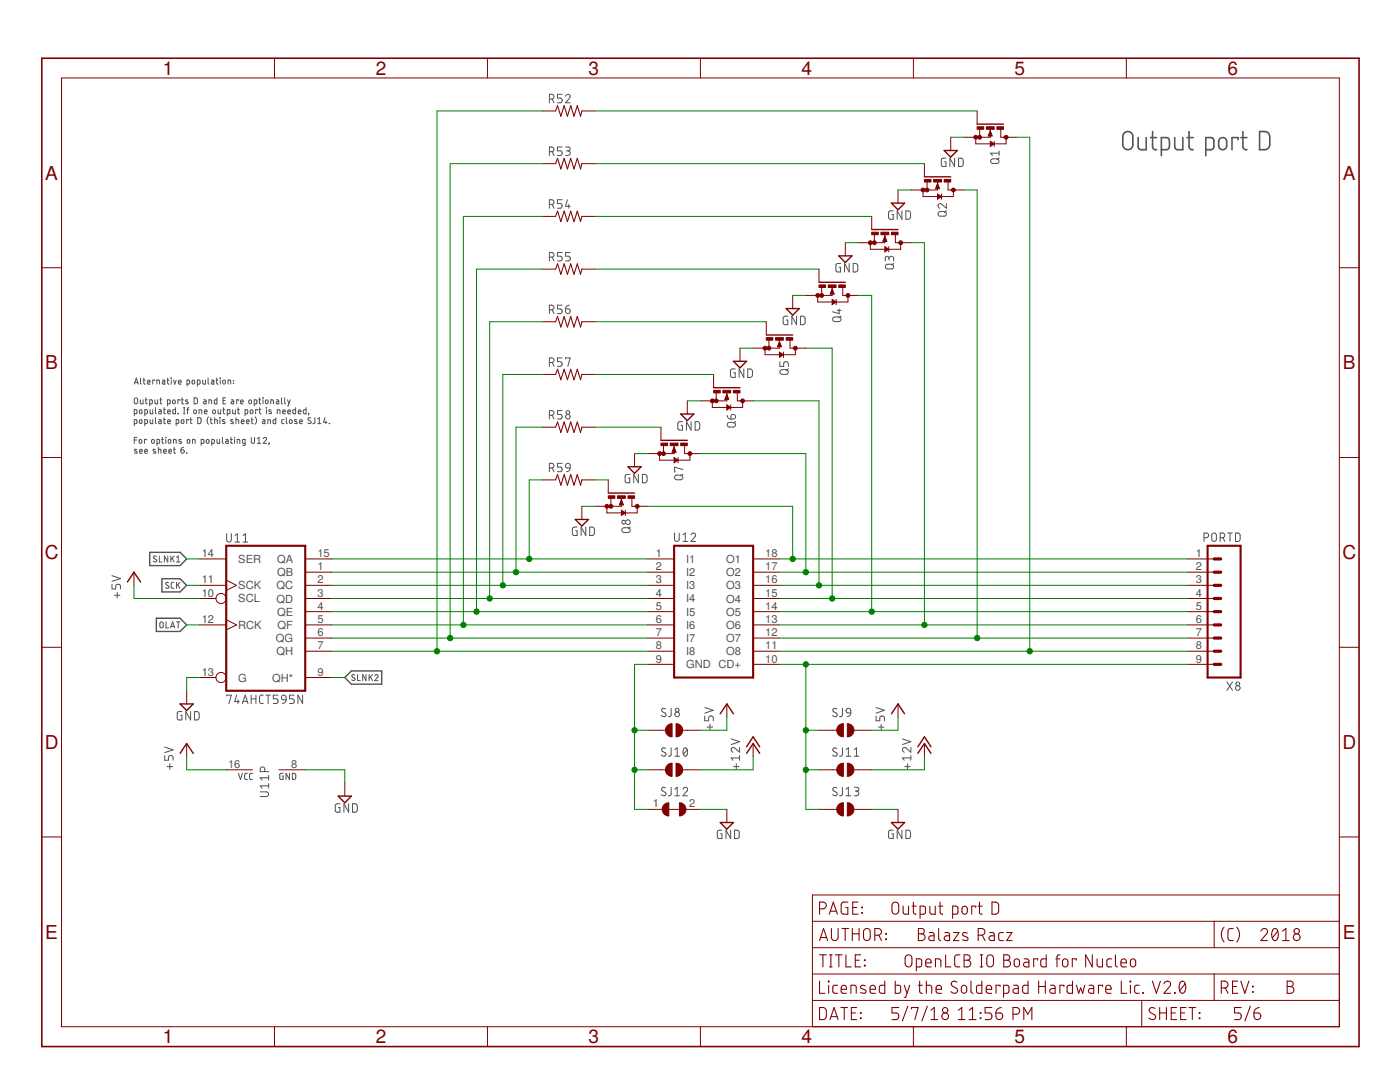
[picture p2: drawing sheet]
<svg xmlns="http://www.w3.org/2000/svg" width="279mm" height="216mm" viewBox="0 0 279 216" stroke-linecap="round" stroke-linejoin="round" font-family="sans-serif">
<defs><g id="words">
<g font-size="3.8" fill="#800000">
<text x="32.5" y="14.9">1</text>
<text x="75" y="14.9">2</text>
<text x="117.5" y="14.9">3</text>
<text x="160" y="14.9">4</text>
<text x="202.5" y="14.9">5</text>
<text x="245" y="14.9">6</text>
<text x="9" y="35.9">A</text>
<text x="268" y="35.9">A</text>
<text x="9" y="73.7">B</text>
<text x="268" y="73.7">B</text>
<text x="8.9" y="111.6">C</text>
<text x="267.9" y="111.6">C</text>
<text x="8.9" y="149.4">D</text>
<text x="267.9" y="149.4">D</text>
<text x="9" y="187.3">E</text>
<text x="268" y="187.3">E</text>
<text x="32.5" y="208.2">1</text>
<text x="75" y="208.2">2</text>
<text x="117.5" y="208.2">3</text>
<text x="160" y="208.2">4</text>
<text x="202.5" y="208.2">5</text>
<text x="245" y="208.2">6</text>
</g>
<g font-size="2.2" fill="#505050">
<text x="40.3" y="111.2">14</text>
<text x="47.6" y="112.3">SER</text>
<text x="55.3" y="112.3">QA</text>
<text x="63.3" y="113.8">1</text>
<text x="63.3" y="111.2">15</text>
<text x="130.9" y="111.2">1</text>
<text x="130.9" y="113.8">2</text>
<text x="137" y="112.3">I1</text>
<text x="144.9" y="112.3">O1</text>
<text x="152.7" y="111.2">18</text>
<text x="152.7" y="113.8">17</text>
<text x="238.7" y="111.2">1</text>
<text x="238.7" y="113.8">2</text>
<text x="40.3" y="119.1">10</text>
<text x="40.3" y="116.4">11</text>
<text x="47.6" y="117.6">SCK</text>
<text x="55.2" y="117.6">QC</text>
<text x="55.3" y="115">QB</text>
<text x="63.3" y="116.4">2</text>
<text x="63.3" y="119.1">3</text>
<text x="130.9" y="116.4">3</text>
<text x="130.9" y="119.1">4</text>
<text x="137" y="115">I2</text>
<text x="137" y="117.6">I3</text>
<text x="144.9" y="115">O2</text>
<text x="144.9" y="117.6">O3</text>
<text x="152.7" y="116.4">16</text>
<text x="152.7" y="119.1">15</text>
<text x="238.7" y="116.4">3</text>
<text x="238.7" y="119.1">4</text>
<text x="40.3" y="124.3">12</text>
<text x="47.6" y="120.2">SCL</text>
<text x="47.6" y="125.5">RCK</text>
<text x="55.2" y="120.2">QD</text>
<text x="55.3" y="122.9">QE</text>
<text x="55.4" y="125.5">QF</text>
<text x="63.3" y="121.7">4</text>
<text x="63.3" y="124.3">5</text>
<text x="130.9" y="121.7">5</text>
<text x="130.9" y="124.3">6</text>
<text x="137" y="120.2">I4</text>
<text x="137" y="122.8">I5</text>
<text x="137" y="125.5">I6</text>
<text x="144.9" y="120.2">O4</text>
<text x="144.9" y="122.9">O5</text>
<text x="144.9" y="125.5">O6</text>
<text x="152.7" y="121.7">14</text>
<text x="152.7" y="124.3">13</text>
<text x="238.7" y="121.7">5</text>
<text x="238.7" y="124.3">6</text>
<text x="55.1" y="128.1">QG</text>
<text x="55.2" y="130.7">QH</text>
<text x="63.3" y="126.9">6</text>
<text x="63.3" y="129.6">7</text>
<text x="130.9" y="126.9">7</text>
<text x="130.9" y="129.6">8</text>
<text x="137" y="128.1">I7</text>
<text x="137" y="130.7">I8</text>
<text x="144.9" y="130.7">O8</text>
<text x="144.9" y="128.1">O7</text>
<text x="152.7" y="129.6">11</text>
<text x="152.7" y="126.9">12</text>
<text x="238.7" y="126.9">7</text>
<text x="238.7" y="129.6">8</text>
<text x="40.3" y="134.8">13</text>
<text x="47.6" y="136">G</text>
<text x="54.3" y="136">QH*</text>
<text x="63.3" y="134.8">9</text>
<text x="130.9" y="132.2">9</text>
<text x="137" y="133.4">GND CD+</text>
<text x="152.7" y="132.2">10</text>
<text x="238.7" y="132.2">9</text>
<text x="45.5" y="153.2">16</text>
<text x="58.1" y="153.2">8</text>
<text x="130.3" y="161.1">1</text>
<text x="137.5" y="161.1">2</text>
</g>
</g></defs>
<g fill="none" stroke="#505050" stroke-width=".2">
<path d="M109.6 19.8h.5a.48 .48 0 0 0 .5-.5 .48 .48 0 0 0-.5-.5h-.5v1.7M110.2 19.8l.4 .7M112.2 18.8h-.9v.8h.5a.47 .47 0 0 1 .4 .4 .47 .47 0 0 1-.4 .5h-.5M112.9 19.2a.46 .46 0 0 1 .6-.4 .46 .46 0 0 1 .2 .8l-.8 .9h.9M109.6 30.3h.5a.47 .47 0 0 0 .5-.5 .47 .47 0 0 0-.5-.5h-.5v1.7M110.2 30.3l.4 .7M112.2 39.9h-.9v.7h.5a.47 .47 0 0 1 .4 .5 .47 .47 0 0 1-.4 .5h-.5M112.2 29.3h-.9v.8h.5a.47 .47 0 0 1 .4 .5 .47 .47 0 0 1-.4 .4h-.5M112.9 29.3h.5a.38 .38 0 0 1 .4 .4 .38 .38 0 0 1-.4 .4h-.3M113.2 39.9l-.3 1.3h.9M113.3 30.1a.47 .47 0 0 1 .5 .5 .47 .47 0 0 1-.5 .4h-.4M188.8 31.6h-.7l-.2 .2v1.2l.2 .2h.7v-.9h-.3"/>
<path d="M190.5 31.6v1.6l-.9-1.6v1.6M191.3 31.6h.6l.3 .2v1l-.3 .4h-.6zM197.8 31.8l.4-.1h.7a.47 .47 0 0 1 .5 .5 .47 .47 0 0 1-.5 .4l-1.1-.1-.1-.3zM199.4 31.5l-.4 .4M199.4 30.6h-1.7l.4 .4M199.4 30.1v.9M109.6 51.3h.5a.47 .47 0 0 0 .5-.5 .47 .47 0 0 0-.5-.4h-.5v1.7M109.6 40.8h.5a.47 .47 0 0 0 .5-.5 .47 .47 0 0 0-.5-.4h-.5v1.7M110.2 51.3l.4 .8M110.2 40.8l.4 .8M112.2 50.4h-.9v.7h.5a.49 .49 0 0 1 .4 .5 .49 .49 0 0 1-.4 .5h-.5M113.5 40.8v.8"/>
<path d="M113.8 50.4h-.9v.7h.5a.49 .49 0 0 1 .4 .5 .49 .49 0 0 1-.4 .5h-.5M167.7 52.6h-.5l-.4 .2v1.2l.2 .3h.7v-1h-.2M169.5 52.6v1.7l-.9-1.7v1.7M170.3 52.6h.6l.3 .3v1.1l-.3 .2-.6 .1zM176.8 52.9l1.1-.2a.47 .47 0 0 1 .5 .5 .47 .47 0 0 1-.5 .5l-1.1-.2-.1-.3zM177.4 51.6a.47 .47 0 0 1 .5-.5 .47 .47 0 0 1 .5 .5v.5M177.4 51.9v-.4a.37 .37 0 0 0-.4-.4 .37 .37 0 0 0-.3 .4v.6M178.3 42.1h-.7l-.2 .2v1.2l.2 .2 .7 .1v-1h-.3M178.4 52.5l-.4 .4M180 42.1v1.7l-1-1.7v1.7M180.8 42.1h.6l.3 .3v.9l-.3 .4-.6 .1zM187.3 42.4l.4-.2h.7a.47 .47 0 0 1 .5 .5 .47 .47 0 0 1-.5 .4l-1.1-.1-.1-.3z"/>
<path d="M188.9 40.6v1l-1-.8a.46 .46 0 0 0-.7 .1 .46 .46 0 0 0 .4 .7M188.9 42l-.4 .4M26.8 76.6l.4-1.2 .4 1.2M26.8 79.6l.3-.2 .3 .2 .1 .6-.2 .3-.2 .1-.3-.2zM26.9 76.3h.6M28 79.8v.7l.2 .1h.4v-.8M28 75.4v1.1l.3 .1M28.6 75.8h.4M28.7 75.4v1.1l.3 .1M29 79.8h.4M29.1 79.4v1.1l.3 .1M29.4 76.2h.6a.28 .28 0 0 0-.2-.4 .28 .28 0 0 0-.4 .3l.1 .5h.5"/>
<path d="M30.9 76v-.2h-.4v.8M30.9 79.8v.7l.2 .1h.4v-.8M31.3 76.6v-.8l.5 .1v.7M31.9 79.8h.4M32 79.4v1.1l.3 .1M32.4 75.8l.4 .1 .1 .1v.6h-.4l-.1-.3 .5-.1M33.3 75.8h.4M33.5 75.4v1.1l.2 .1M34.1 75.4h.1M34.2 75.8v.8M34.5 79.9l.1-.1 .3 .1v.6l-.4-.1zM34.6 75.8l.3 .8 .3-.8"/>
<path d="M35.6 76.2h.6a.29 .29 0 0 0-.2-.4 .29 .29 0 0 0-.4 .3l.1 .5h.5M35.9 79.9v-.1h-.4v.8M36.2 79.8h.4M36.3 79.4v1.1l.3 .1M37.3 76.6l.5-.1-.1-.6-.4-.1v1.2M37.5 79.8h-.4l-.1 .2 .5 .3 .1 .2h-.6M38.4 75.9l.3-.1 .1 .2v.5l-.1 .1-.3-.1zM38.7 79.4h.5l.2 .2v.8l-.2 .2h-.5zM39.4 76.6l.5-.1-.1-.6-.4-.1v1.2M40.4 75.8v.7l.3 .1h.3v-.8M40.6 79.8h.4l.1 .2v.6h-.4l-.1-.4 .5-.1M41.5 75.4v1.1l.2 .1"/>
<path d="M42.2 75.8l.4 .1 .1 .1v.6h-.4l-.1-.3 .5-.1M43.1 75.8h.4M43.2 75.4v1.1l.3 .1M43.3 79.4v1.2h-.5v-.7l.5-.1M43.9 75.4h.1M44 75.8v.8M44.5 79.9h.4M44.5 75.9l.3-.1 .2 .2v.5l-.2 .1-.4-.2zM45 79.4h-.5v1.2h.5M45.5 76.6v-.8l.5 .1v.7M46.2 79.8h.3l.1 .2v.6h-.4l-.1-.4 .5-.1M46.6 75.9h.1"/>
<path d="M46.6 76.5h.1M47.6 79.9v-.1h-.4v.8M49.7 79.9l.2-.1 .3 .1-.1 .6-.4-.1zM51.6 79.8h.4M51.8 79.4v1l.2 .2M52.5 79.4h.1M52.5 79.8v.8M53.1 79.8l.4 .1v.5l-.2 .2-.2-.1-.1-.2zM55.2 79.8h.2l.2 .2v.6h-.4l-.1-.4 .5-.1M56.2 79.4v1l.2 .2M56.8 79.4v1l.2 .2M57.4 79.8l.3 .8"/>
<path d="M57.9 79.8l-.4 1.2h-.1M109.6 72.3h.5a.47 .47 0 0 0 .5-.4 .47 .47 0 0 0-.5-.5h-.5v1.7M109.6 61.8h.5a.47 .47 0 0 0 .5-.4 .47 .47 0 0 0-.5-.5h-.5v1.7M110.2 72.3l.4 .8M110.2 61.8l.4 .8M112.2 71.4h-.9v.8h.5a.47 .47 0 0 1 .4 .4 .47 .47 0 0 1-.4 .5h-.5M112.2 60.9h-.9v.7h.5a.47 .47 0 0 1 .4 .5 .47 .47 0 0 1-.4 .5h-.5M112.9 61.6h.5a.48 .48 0 0 1 .4 .6 .48 .48 0 0 1-.5 .4 .48 .48 0 0 1-.4-.5zM112.9 71.6v-.2h.9l-.5 1.7M113.6 60.9l-.6 .3-.1 .4M146.7 73.6h-.5l-.4 .3v1l.2 .4h.7v-.9h-.3M148.4 73.6v1.7l-.9-1.7v1.7"/>
<path d="M149.2 73.6l.8 .2a1.35 1.35 0 0 1 .1 1.2l-.2 .3h-.7zM155.6 72.2v.9h.8v-.5a.47 .47 0 0 1 .5-.4 .47 .47 0 0 1 .4 .4v.5M155.8 73.9l1.1-.1a.47 .47 0 0 1 .4 .4 .47 .47 0 0 1-.4 .5h-.8l-.3-.2-.2-.3zM157.2 63.1l-.8 .1-.1 .3 .1 1.2 .8 .1v-.9h-.2M157.3 73.6l-.3 .4M159 63.1v1.7l-1-1.7v1.7M159.7 63.1h.7l.3 .3v1.1l-.3 .2-.7 .1zM166.3 63.4l1.1-.2a.47 .47 0 0 1 .5 .5 .47 .47 0 0 1-.5 .5l-1.1-.1-.1-.4zM167.1 61.9h.8M167.5 61.7v.9l-1.3-.4M167.9 63.1l-.4 .3M26.8 82.6l.5-.1-.1-.7-.4-.1v1.3"/>
<path d="M26.8 84.5l.5-.1-.1-.6-.4-.1v1.2M26.8 87.8h.5M27.3 89.7h-.4l-.1 .1 .5 .4v.2h-.5M27.3 87.3h-.5v1.2M27.8 87.8l.2-.1 .3 .1v.5l-.2 .2-.3-.2zM27.9 90h.5a.28 .28 0 0 0-.2-.4 .28 .28 0 0 0-.3 .3v.4l.5 .1M27.9 81.8h.3l.1 .1v.5l-.1 .1-.4-.1zM27.9 83.8l.3-.1 .1 .2v.5l-.1 .1-.4-.1zM28.9 90h.5a.29 .29 0 0 0-.2-.4 .29 .29 0 0 0-.3 .3l.1 .5h.4M28.9 82.6l.5-.1v-.6l-.2-.2h-.3v1.3M28.9 84.5l.5-.1-.1-.6-.4-.1v1.2M29.3 87.8v-.1h-.5v.8"/>
<path d="M29.9 80.6l.5-.1-.1-.7h-.4v1.2M30 81.7v.8l.1 .1h.4v-.9M30 83.7v.7l.1 .1h.4v-.8M30.3 87.8l.2-.1 .3 .1v.4l-.2 .3-.3-.2zM31 89.7h-.4l-.1 .1 .6 .4v.2h-.6M31 81.3v1.1l.2 .2M31 83.3v1l.2 .2M31.3 88.5l.5-.1-.1-.7h-.4v1.2M31.6 89.6l.5 .1v.7M31.6 89.2v1.2M31.7 81.7l.4 .1 .1 .2v.6l-.5-.1v-.3l.5-.1M31.7 83.7l.4 .1 .1 .1v.6h-.5v-.3l.5-.1"/>
<path d="M32.2 87.7h.4M32.4 87.3v1.1l.2 .1M32.6 81.7h.4M32.6 83.7h.4M32.7 90h.5a.29 .29 0 0 0-.2-.4 .29 .29 0 0 0-.3 .3l.1 .5h.4M32.7 81.3l.1 1.2 .2 .1M32.7 83.3l.1 1.1 .2 .1M33 87.3h.1zM33.1 87.7v.8M33.4 80.6l.5-.1v-.6l-.1-.1h-.4v1.2M33.4 82.1h.6a.29 .29 0 0 0-.2-.3 .29 .29 0 0 0-.4 .2l.1 .5 .5 .1M33.4 84.1h.6a.29 .29 0 0 0-.2-.4 .29 .29 0 0 0-.4 .3l.1 .5h.5"/>
<path d="M33.7 87.7h.2l.2 .1v.5l-.2 .2-.3-.2zM33.7 90h.5a.28 .28 0 0 0-.2-.4 .28 .28 0 0 0-.3 .3l.1 .5h.4M34.6 89.6h.4M34.6 88.5v-.8l.5 .1 .1 .7M34.8 89.2v1.1l.2 .1M35 81.3v1.3l-.4-.1-.1-.6 .5-.2M35.2 84.5l.5-.1-.1-.6-.4-.1v1.2M35.5 82.5l.1 .1zM36.1 89.8h.4a.34 .34 0 0 1 .3 .3 .34 .34 0 0 1-.4 .3 .34 .34 0 0 1-.3-.3zM36.2 87.7h-.4l-.1 .2 .5 .3v.2h-.5M36.3 83.8l.2-.1 .2 .2v.5l-.2 .1-.3-.1zM36.6 82.6h.3"/>
<path d="M36.6 81.3h.3M36.6 89.2a.51 .51 0 0 0-.5 .6M36.8 81.3v1.3M37.3 90.4h.1M37.3 81.7h.4M37.4 87.7h.3l.2 .1v.5l-.2 .2-.3-.2zM37.7 83.9v-.2h-.4v.8M37.7 81.3l-.3 .1v1.2M37.9 83.7h.4M38.1 83.3v1.1l.2 .1M38.4 88.5v-.8l.5 .1v.7M38.8 81.8l.4 .1v.5l-.2 .1h-.2l-.1-.2z"/>
<path d="M39.5 83.3l.4 .1 .2 .1v.8l-.2 .2h-.4zM39.7 82.6v-.9l.5 .2 .1 .7M40.2 88.5l.5-.1-.1-.7h-.4v1.2M40.8 82.1h.5a.28 .28 0 0 0-.2-.3 .28 .28 0 0 0-.3 .2v.5l.5 .1M41.3 87.7h.2l.2 .2v.4l-.2 .2-.3-.3zM41.6 83.2l-.3 .7 .3 .8M41.7 80.6v-.8l.5 .1v.7M42 83.7h.4M42.1 83.3v1l.3 .2M42.2 88.5l.6-.1-.1-.7h-.5v1.2M42.5 81.8h.4l.1 .2v.3l-.2 .2h-.3l-.1-.2zM42.8 83.7l.5 .1 .1 .7"/>
<path d="M42.8 83.3v1.2M43.3 87.7v.7l.2 .1h.3v-.8M43.5 81.7v.8l.2 .1h.3v-.9M43.9 83.3h.1M43.9 83.7v.8M44.4 87.3v1l.2 .2M44.5 81.7h.4M44.6 81.3v1.1l.3 .2M44.9 83.8l-.4-.1-.1 .2 .5 .4v.1l-.5 .1M45.1 87.7h.3l.1 .2v.6h-.4l-.1-.4 .5-.1M45.4 82.6l.5-.1-.1-.7-.4-.1v1.3M46 87.7h.4"/>
<path d="M46.1 87.3v1.1l.3 .1M46.4 81.7v.7l.2 .2h.4v-.9M46.5 83.8h-.4l-.1 .1 .5 .4 .1 .1-.6 .1M46.8 87.3h.1M46.8 87.7v.8M47.1 83.7l.5 .1v.7M47.1 83.3v1.2M47.3 88.5v-.8l.5 .1 .1 .7M47.4 81.7h.4M47.5 81.3v1.1l.3 .2M48 80.2h.5a.28 .28 0 0 0-.2-.4 .28 .28 0 0 0-.3 .3l.1 .5h.4M48.2 84.1h.5a.29 .29 0 0 0-.2-.4 .29 .29 0 0 0-.3 .3v.4l.5 .1"/>
<path d="M48.9 82.6l.5-.1v-.7l-.5-.1v1.3M48.9 88.5l-.5-.1 .1-.7h.4v1l-.1 .2h-.3M49.2 84.1h.5a.28 .28 0 0 0-.2-.4 .28 .28 0 0 0-.3 .3v.4l.5 .1M50 81.8h.4l.1 .2v.3l-.2 .2h-.3l-.1-.2zM50.1 83.7h.4M50.1 87.3l.1 1 .2 .2 .4-.2v-1M50.2 83.3l.1 1.1 .2 .1M50.7 80.6l.5-.1v-.7h-.5v1.2M50.9 83.2l.3 .7-.3 .8M51.4 88.5h.6M51.4 87.5l.3-.2v1.2M51.4 81.9v-.2h-.4v.9"/>
<path d="M51.7 81.7h.4M51.8 81.3v1.1l.3 .2M52.4 83.7l.4 .1 .1 .1v.6h-.4l-.1-.3 .5-.1M52.5 87.5a.33 .33 0 0 1 .5-.2 .33 .33 0 0 1 .1 .5l-.6 .7h.7M53.1 81.3l.1 .1zM53.2 81.7v.9M53.4 84.5v-.8l.6 .1v.7M53.7 88.5h.1M53.7 88.5l-.1 .3M54 80.6v-.8l.5 .1 .1 .7M54.1 81.8l-.3-.1-.2 .2 .6 .4v.2l-.2 .1-.4-.1M55 83.3v1.2h-.4l-.1-.7 .5-.1"/>
<path d="M55.3 82.6v-.9l.6 .2v.7M56.4 82.1h.5a.28 .28 0 0 0-.2-.3 .28 .28 0 0 0-.3 .2v.5l.5 .1M56.7 83.7l-.4 .1-.1 .1v.5l.5 .1M57.1 83.3v1l.2 .2M57.4 82.1h.6a.29 .29 0 0 0-.2-.3 .29 .29 0 0 0-.4 .2l.1 .5 .5 .1M57.8 83.8h.4l.1 .2v.4l-.2 .1-.3-.1zM59 81.3v1.3l-.5-.1v-.6l.5-.2M59.2 83.8h-.4v.1l.5 .4v.1l-.5 .1M59.5 82.1h.5a.28 .28 0 0 0-.1-.3 .28 .28 0 0 0-.4 .2v.5l.5 .1M59.8 84.1h.5a.28 .28 0 0 0-.1-.4 .28 .28 0 0 0-.4 .3v.4l.5 .1M61.1 81.3v1.3l-.5-.1v-.6l.5-.2M61.6 82.5v.1z"/>
<path d="M61.6 82.6l-.1 .2M62 83.4h-.4l-.1 .2 .5 .4a.33 .33 0 0 1-.1 .6 .33 .33 0 0 1-.5-.2M62.8 83.3v1.1l-.4 .1M63.4 84.5h.7M63.4 83.6l.3-.3v1.2M64.9 83.3l-.3 1h.7M65 84v.5M65.7 84.5h.1zM109.6 93.4h.5a.47 .47 0 0 0 .5-.5 .47 .47 0 0 0-.5-.4h-.5v1.6M109.6 82.9h.5a.47 .47 0 0 0 .5-.5 .47 .47 0 0 0-.5-.5h-.5v1.7M110.2 93.4l.4 .7M110.2 82.9l.4 .7"/>
<path d="M112.2 92.5h-.9v.7h.5a.47 .47 0 0 1 .4 .5 .47 .47 0 0 1-.4 .4h-.5M112.2 81.9h-.9v.8h.5a.47 .47 0 0 1 .4 .4 .47 .47 0 0 1-.4 .5h-.5M113 92.6l.3-.1 .4 .1 .1 .8-.8-.1-.1-.4zM113.8 93.4l-.3 .6-.4 .1M125.7 94.7h-.7l-.2 .2v1.2l.2 .2h.7v-.9h-.3M127.4 94.7v1.6l-.9-1.6v1.6M128.2 94.7h.6l.3 .3v.9l-.3 .4h-.6zM134.7 94.9l1.1-.1a.47 .47 0 0 1 .5 .5 .47 .47 0 0 1-.5 .4h-.7l-.4-.1-.1-.3zM136.2 84.1l-.7 .1-.2 .2v1.2l.2 .2h.7v-.9h-.3M136.3 93.7l-1.7-.5v.9h.2M136.3 94.6l-.4 .4M137.9 84.1v1.7l-.9-1.7v1.7"/>
<path d="M138.7 84.1l.8 .2a1.35 1.35 0 0 1 .1 1.2l-.2 .3h-.7zM145.1 82.9l.3 .6 .5 .1M145.3 84.4l1-.1a.47 .47 0 0 1 .5 .5 .47 .47 0 0 1-.5 .4h-.7l-.3-.1-.2-.3zM146 82.8a.48 .48 0 0 1 .8 .2 .48 .48 0 0 1-.5 .6h-.4zM146.8 84.1l-.4 .4M22.4 116.6v.9h.7v-.5a.49 .49 0 0 1 .5-.4 .49 .49 0 0 1 .4 .4v.5M22.4 114.9l1.6 .5-1.6 .6M22.8 118.8h1.1M23.4 118.2v1.1M31.2 111h-.4l-.2 .2 .5 .4a.33 .33 0 0 1 0 .6 .33 .33 0 0 1-.5-.2M31.8 110.9v1.2h.5M33.5 110.9v1.2l-.7-1.2v1.2"/>
<path d="M33.6 116.3l-.4-.1-.1 .3 .5 .4a.3 .3 0 0 1 0 .5 .3 .3 0 0 1-.5-.1l-.1-.1M34.1 110.9v1.2M34.4 111.4l.4 .7M34.7 116.2h-.4l-.1 .3v.7l.5 .2M34.8 110.9l-.7 .8M35.2 111.2l.4-.3v1.2M35.2 116.2v1.2M35.2 112.1h.7M35.5 116.7l.4 .7M35.9 116.2l-.7 .7M45.2 106.5v1.2a.47 .47 0 0 0 .5 .5 .47 .47 0 0 0 .5-.5v-1.2M46.9 106.9l.5-.4v1.7"/>
<path d="M46.9 108.2h.9M48.5 108.2h.9M48.5 106.9l.5-.4v1.7M115.2 105.2h-.7l-.2 .2-.1 1.1 .3 .3h.7v-.9h-.3M116.9 105.2v1.6l-.9-1.6v1.6M117.7 105.2h.6l.3 .3v1.1l-.3 .2h-.6zM124.2 105.5l.4-.2h.7a.48 .48 0 0 1 .5 .5 .48 .48 0 0 1-.5 .5h-.7l-.4-.2-.1-.3zM125.8 105.1l-.4 .4M134.6 106.4v1.2a.47 .47 0 0 0 .5 .4 .47 .47 0 0 0 .5-.4v-1.2M136.3 108h.9M136.3 106.7l.5-.3v1.6M137.9 106.7a.46 .46 0 0 1 .7-.3 .46 .46 0 0 1 .1 .7l-.8 .9h.9"/>
<path d="M240.3 107.3h.4a.47 .47 0 0 0 .5-.5 .47 .47 0 0 0-.5-.4h-.4v1.6M242 106.5l.3-.1 .3 .1 .2 .3v.8a.47 .47 0 0 1-.5 .4 .47 .47 0 0 1-.5-.4zM243.5 107.3h.5a.47 .47 0 0 0 .4-.5 .47 .47 0 0 0-.4-.4h-.5v1.6M244.1 107.3l.3 .7M245 106.4h.9M245.5 106.4v1.6M246.6 106.4h.6l.3 .2v1l-.3 .4h-.6zM32 124.1h.3l.3 .2v.8l-.3 .2-.3-.1-.1-.3zM33.1 124.1v1.2h.6M34.1 125.3l.4-1.2 .4 1.2M34.1 125h.7M35.2 124.1h.7"/>
<path d="M35.6 124.1v1.2M45.2 138.9v-.2h1l-.5 1.7M47.2 138.7l-.4 1.3h1M47.5 139.6v.8M48.5 140h.8M50.1 138.7v1.7M50.1 139.4h1M51.1 138.7v1.7M52.6 138.7h-.6l-.2 .4 .1 1.2 .7 .1M53 138.7h1M53.5 138.7v1.7M55.5 138.7h-1v.7h.6a.47 .47 0 0 1 .4 .5 .47 .47 0 0 1-.4 .5h-.6"/>
<path d="M56.3 138.8l.3-.1 .4 .1 .1 .8-.8-.1-.1-.3zM57.1 139.6l-.1 .5-.6 .3M58.7 138.7h-.9v.7h.6a.48 .48 0 0 1 .3 .5 .48 .48 0 0 1-.3 .5h-.6M60.4 138.7v1.7l-.9-1.7v1.7M70.8 134.7a.3 .3 0 0 0-.5-.1 .3 .3 0 0 0 0 .5l.4 .2a.33 .33 0 0 1 0 .5 .33 .33 0 0 1-.5-.2M71.4 134.6v1.2h.5M73 134.6v1.2l-.6-1.2v1.2M73.7 134.6v1.2M73.9 135.1l.4 .7M74.3 134.6l-.6 .7M74.8 134.9a.33 .33 0 0 1 .4-.3 .33 .33 0 0 1 .2 .5l-.6 .7h.7M244.9 136.1l1.1 1.7"/>
<path d="M246 136.1l-1.1 1.7M32.9 150.8v.9h.7v-.5a.47 .47 0 0 1 .5-.4 .47 .47 0 0 1 .4 .4v.5M32.9 149.1l1.6 .5-1.6 .6M33.3 153h1.2M33.9 152.4v1.1M36.3 142h-.7l-.2 .2v1.1l.2 .3 .7 .1v-1h-.3M38 142v1.7l-.9-1.7v1.7M38.8 142h.7l.2 .3 .1 .9-.3 .4-.7 .1zM47.6 154.3l.4 1.2 .4-1.2M48.4 140.4l.5-1.7 .6 1.7M49.4 154.3h-.4l-.2 .3 .1 .8 .5 .1M50.4 154.3h-.4l-.2 .3v.8l.6 .1"/>
<path d="M51.9 158h1.2a.47 .47 0 0 1 .5 .5 .47 .47 0 0 1-.5 .4h-1.2M52.9 154v-.5a.47 .47 0 0 0-.5-.5 .47 .47 0 0 0-.5 .5v.5h1.7M53.6 156.8h-1.7l.4 .5M53.6 154.7v1M53.6 156.3v1M53.6 155.2h-1.7l.4 .5M56.5 154.3l-.6 .2-.1 .8 .2 .2h.5v-.6h-.2M57.8 154.3v1.2l-.7-1.2v1.2M58.4 154.3h.4l.2 .2v.7l-.2 .3h-.4zM132.8 141.5l-.6-.1-.2 .3 .2 .3 .5 .3a.42 .42 0 0 1 .1 .6 .42 .42 0 0 1-.7 0l-.1-.1M132.8 157.2l-.6-.1-.2 .4 .2 .3 .5 .3a.38 .38 0 0 1 .2 .5 .38 .38 0 0 1-.6 .1l-.3-.1M132.8 149.4l-.6-.2-.2 .4 .2 .3 .5 .3a.42 .42 0 0 1 .1 .6 .42 .42 0 0 1-.7 0l-.1-.1"/>
<path d="M133.9 141.3v1.5l-.2 .2h-.3M133.9 157.1v1.5l-.5 .2M133.9 149.2v1.5l-.2 .2h-.3M134.7 158.8h.9M134.7 157.5l.4-.4v1.7M134.7 149.6l.4-.4v1.7M134.7 150.9h.9M136.3 157.5a.46 .46 0 0 1 .6-.4 .46 .46 0 0 1 .2 .7l-.8 1h.9M136.5 149.3l.3-.1a.98 .98 0 0 1 0 1.7 1.07 1.07 0 0 1-.3-1.6zM137.1 149.6l-.7 .9M140.7 142.9v.9h.7v-.5a.47 .47 0 0 1 .5-.4 .47 .47 0 0 1 .4 .4v.5M140.7 141.2l1.6 .5-1.6 .6"/>
<path d="M141.1 145.1h1.1M141.7 144.5v1.1M145.9 147.4l1.7 .6-1.7 .6M146.4 153h1.1M146.9 152.4v1.1M147.6 149.2v.9l-.9-.8a.46 .46 0 0 0-.8 .1 .46 .46 0 0 0 .4 .7M147.6 151.2h-1.7l.4 .5M147.6 150.8v.9M167 157.2a.43 .43 0 0 0-.6-.1 .43 .43 0 0 0-.1 .6l.6 .4a.38 .38 0 0 1 .1 .5 .38 .38 0 0 1-.5 .1l-.3-.1M167 149.4a.43 .43 0 0 0-.6-.1 .43 .43 0 0 0 0 .6l.5 .3a.39 .39 0 0 1 .1 .5 .39 .39 0 0 1-.5 .2l-.3-.2M167 141.5a.43 .43 0 0 0-.6-.2 .43 .43 0 0 0-.1 .6l.6 .4a.39 .39 0 0 1 .1 .5 .39 .39 0 0 1-.5 .2l-.3-.2M168.1 157.1v1.5l-.5 .2"/>
<path d="M168.1 149.2v1.5l-.2 .2h-.3M168.1 141.3v1.5l-.2 .2h-.3M168.8 158.8h1M168.8 150.9h1M168.8 157.5l.5-.4v1.7M168.8 149.6l.5-.4v1.7M169 141.5l.3-.2 .4 .2 .1 .8-.8-.1-.2-.4zM169.8 142.3v.2a.71 .71 0 0 1-.8 .5M170.5 157.1h.5a.37 .37 0 0 1 .4 .4 .37 .37 0 0 1-.4 .3h-.3M170.5 150.9h.9M170.5 149.6l.4-.4v1.7M170.9 157.8a.48 .48 0 0 1 .5 .5 .48 .48 0 0 1-.5 .5h-.4"/>
<path d="M174.8 142.9v.9h.8v-.5a.47 .47 0 0 1 .4-.4 .47 .47 0 0 1 .5 .4v.5M174.8 141.2l1.7 .5-1.7 .6M175.3 145.1h1.1M175.9 144.5v1.1M180.1 147.4l1.7 .6-1.7 .6M180.6 153h1.1M181.1 152.4v1.1M181.8 149.2v.9l-1-.8a.46 .46 0 0 0-.7 .1 .46 .46 0 0 0 .4 .7M181.8 151.2h-1.7l.4 .5M181.8 150.8v.9M67.8 160.4h-.5l-.3 .2-.1 1.1 .2 .4h.7v-1h-.2M69.6 160.4v1.7l-1-1.7v1.7"/>
<path d="M70.4 160.4h.6l.3 .3a1.35 1.35 0 0 1-.1 1.2l-.8 .2zM144.1 165.7h-.7l-.2 .2v1.1l.2 .3h.7v-.9h-.3M145.8 165.7v1.6l-.9-1.6v1.6M146.6 165.7h.7l.2 .2v1.1l-.2 .3h-.7zM178.3 165.7h-.7l-.2 .2-.1 1.1 .3 .3h.7v-.9h-.3M180 165.7v1.6l-1-1.6v1.6M180.8 165.7h.6l.3 .2v1l-.3 .4h-.6z"/>
<circle cx="113.3" cy="83.1" r=".46"/>
<circle cx="113.3" cy="82.3" r=".38"/>
<circle cx="124.5" cy="104.2" r=".37"/>
<circle cx="125.3" cy="104.2" r=".47"/>
<circle cx="247" cy="137.3" r=".47"/>
<circle cx="247" cy="136.5" r=".38"/>
<circle cx="135.1" cy="141.7" r=".37"/>
<circle cx="135.1" cy="142.5" r=".47"/>
</g>
<g fill="none" stroke="#505050" stroke-width=".32">
<path d="M224.4 26.5a1 1 0 0 1 1.1-.2 1 1 0 0 1 .6 .9v1.7a1.01 1.01 0 0 1-1 1 1.01 1.01 0 0 1-1-1v-1.7zM227.1 27.5l.1 1.9 .2 .4 .3 .1h1v-2.4M229.6 27.5h1.2M230 26.2v3.2l.4 .4 .4 .1M231.8 29.9l1.2-.1 .3-.2 .1-1.6-.3-.4-1.3-.1v3.6M234.4 27.5l.1 1.9 .2 .4 .3 .1h1.1v-2.4M236.9 27.5h1.2M237.3 26.2v3.1l.3 .5 .5 .1M240.6 29.9l1.2-.1 .3-.2 .2-1.6-.3-.4-1.4-.1v3.6M243.5 27.6a.8 .8 0 0 1 .8-.1 .8 .8 0 0 1 .5 .8v.8a.8 .8 0 0 1-.8 .8 .8 .8 0 0 1-.8-.8 1.49 1.49 0 0 1 .3-1.5zM247.1 27.9v-.4h-1.2v2.4M247.6 27.5h1.3"/>
<path d="M248.1 26.2v3.1l.2 .5 .6 .1M251.4 26.2a1.78 1.78 0 0 1 1.7 .3l.3 .7v1.7l-.3 .7a1.78 1.78 0 0 1-1.7 .3z"/>
</g>
<path d="M29.9 110.2h6l1.4 1.3-1.4 1.4h-6zM32.3 115.5h3.6l1.4 1.3-1.4 1.3h-3.6zM31.2 123.4h4.7l1.4 1.3-1.4 1.3h-4.7zM68.8 135.2l1.3-1.3h6.1v2.6h-6.1z" fill="none" stroke="#505050" stroke-width=".28"/>
<path d="M45.1 108.9h15.8v28.9h-15.8zM134.5 108.9h15.8v26.3h-15.8zM241 108.9h6.6v26.3h-6.6z" fill="none" stroke="#800000" stroke-width=".42"/>
<g fill="none" stroke="#800000" stroke-width=".2">
<path d="M12.3 15.6h255v189.3h-255zM54.8 11.6v4M97.3 11.6v4M139.8 11.6v4M182.3 11.6v4M224.8 11.6v4M108.2 32.7h2.7M108.2 22.1h2.7M116.1 32.7h2.7M116.1 22.1h2.7M179.2 37.9v2.6M184.2 37.9v1.3h6.1v-1.3"/>
<path d="M184.5 32.7v2.6M185 36.3v1.6M187.1 36.6l.4 1.1h-.8zM187.1 36.3v1.6h-5.2M187.1 38.7l.8 .5-.8 .6zM187.9 38.7v1.1M189.2 36.3v1.6h3.2M189.7 27.4v2.6M194.7 27.4v1.3h6.1v-1.3M195 22.1v2.7M195.5 25.8v1.6M197.6 26.1l.4 1h-.8z"/>
<path d="M197.6 25.8v1.6h-5.2M197.6 28.2l.8 .5-.8 .5zM198.4 28.2v1M199.7 25.8v1.6h3.2M8.3 53.4h4M108.2 53.7h2.7M108.2 43.2h2.7M116.1 53.7h2.7M116.1 43.2h2.7M158.2 58.9v2.7M163.2 58.9v1.4h6v-1.4M163.4 53.7v2.6"/>
<path d="M164 57.4v1.5M166.1 57.6l.4 1.1h-.8zM166.1 57.4v1.5h-5.3M166.1 59.7l.8 .6-.8 .5zM166.9 59.7v1.1M168.2 57.4v1.5h3.1M168.7 48.4v2.7M173.7 48.4v1.3h6v-1.3M174 43.2v2.6M174.5 46.9v1.5M176.6 47.1l.4 1.1h-.8zM176.6 46.9v1.5h-5.3"/>
<path d="M176.6 49.2l.8 .5-.8 .6zM177.4 49.2v1.1M178.7 46.9v1.5h3.2M267.3 53.4h3.9M108.2 74.7h2.7M108.2 64.2h2.7M116.1 74.7h2.7M116.1 64.2h2.7M137.2 80v2.6M142.2 80v1.3h6v-1.3M142.4 74.7v2.7M142.9 78.4v1.6"/>
<path d="M145.1 78.4v1.6h-5.3M145.1 78.7l.3 1h-.7zM147.2 78.4v1.6h3.1M147.7 69.5v2.6M152.7 69.5v1.3h6v-1.3M152.9 64.2v2.6M153.5 67.9v1.6M155.6 68.2l.4 1h-.8zM155.6 67.9v1.6h-5.3M155.6 70.3l.8 .5-.8 .5zM156.4 70.3v1M157.7 67.9v1.6h3.1"/>
<path d="M8.3 91.3h4M108.2 95.8h2.7M108.2 85.2h2.7M116.1 95.8h2.7M116.1 85.2h2.7M121.4 95.8v2.6M121.9 99.4v1.6M124 99.7l.4 1.1h-.8zM124 99.4v1.6h-5.2M126.1 99.4v1.6h3.2M126.6 90.5v2.6M131.6 90.5v1.3h6.1v-1.3"/>
<path d="M131.9 85.2v2.7M132.4 88.9v1.6M134.5 89.2l.4 1h-.8zM134.5 88.9v1.6h-5.2M134.5 91.3l.8 .5-.8 .6zM135.3 91.3v1.1M136.6 88.9v1.6h3.2M145.1 80.8l.7 .5-.7 .5zM145.8 80.8v1M267.3 91.3h3.9M26.7 114.2v2.6M39.9 116.8h5.2"/>
<path d="M39.9 119.4h3.2M39.9 111.5h5.2M45.1 115.8l2.1 1-2.1 1M60.9 114.2h5.3M60.9 116.8h5.3M60.9 119.4h5.3M60.9 111.5h5.3M116.1 101v2.7M121.1 101v1.3h6.1v-1.3M124 101.8l.8 .5-.8 .6zM124.8 101.8v1.1M129.3 114.2h5.2"/>
<path d="M129.3 116.8h5.2M129.3 119.4h5.2M129.3 111.5h5.2M150.3 114.2h5.3M150.3 116.8h5.3M150.3 119.4h5.3M150.3 111.5h5.3M237.1 114.2h5.2M237.1 116.8h5.2M237.1 119.4h5.2M237.1 111.5h5.2M8.3 129.2h4"/>
<path d="M37.3 137.8v2.7M39.9 124.7h5.2M39.9 135.2h3.2M45.1 123.7l2.1 1-2.1 1M60.9 122h5.3M60.9 124.7h5.3M60.9 127.3h5.3M60.9 129.9h5.3M60.9 135.2h5.3M129.3 122h5.2M129.3 124.7h5.2M129.3 127.3h5.2"/>
<path d="M129.3 129.9h5.2M129.3 132.6h5.2M150.3 122h5.3M150.3 124.7h5.3M150.3 127.3h5.3M150.3 129.9h5.3M150.3 132.6h5.3M237.1 122h5.2M237.1 124.7h5.2M237.1 127.3h5.2M237.1 129.9h5.2M237.1 132.6h5.2"/>
<path d="M267.3 129.2h3.9M37.3 148.4v2.6M45.1 153.6h5.3M55.7 153.6h5.2M68.8 156.2v2.7M129.3 153.6h3.5M129.3 145.7h3.5M136.2 153.6h3.6M136.2 145.7h3.6M145.1 140.5v2.6M150.3 148.4v2.6M163.4 153.6h3.6"/>
<path d="M163.4 145.7h3.6M170.4 153.6h3.6M170.4 145.7h3.6M179.2 140.5v2.6M184.5 148.4v2.6M8.3 167h4M129.3 161.5h3.5M133.2 161.5h2.9M136.2 161.5h3.6M145.1 161.5v2.6M163.4 161.5h3.6M170.4 161.5h3.6"/>
<path d="M179.2 161.5v2.6M267.3 167h3.9M267.3 178.6h-105.2v26.3M162.1 194.4h105.2M162.1 199.6h105.2M162.1 183.8h105.2M162.1 189.1h105.2M227.9 199.6v5.3M242.3 183.8v5.3M242.3 194.4v5.2M54.8 204.9v3.9M97.3 204.9v3.9"/>
<path d="M139.8 204.9v3.9M182.3 204.9v3.9M224.8 204.9v3.9"/>
<circle cx="44.1" cy="119.4" r="1.02"/>
<circle cx="44.1" cy="135.2" r="1.02"/>
</g>
<g fill="none" stroke="#800000" stroke-width=".28">
<path d="M184.5 35.3h5.2M187.1 36.9l-.2 .6h.5l-.3-.5M187.2 39l.4 .2-.4 .3zM188.4 30h2.7l-1.4 1.3zM195 24.8h5.3M197.6 26.4l-.2 .6h.5l-.3-.5M197.8 28.4l.4 .3-.4 .3zM163.4 56.3h5.3M166.1 57.9l-.3 .6h.5l-.2-.5M167.4 51.1h2.6l-1.3 1.3zM174 45.8h5.2M176.6 47.4l-.3 .6h.6l-.3-.5"/>
<path d="M176.7 49.5l.4 .2-.4 .3zM177.9 40.5h2.6l-1.3 1.4zM142.4 77.4h5.3M145.1 78.9l-.3 .7h.5l-.2-.5M146.4 72.1h2.6l-1.3 1.3zM152.9 66.8h5.3M155.6 68.4l-.3 .7h.5l-.2-.6M155.7 70.5l.4 .3-.4 .2zM156.9 61.6h2.6l-1.3 1.3zM166.2 60l.4 .3-.4 .2zM121.4 98.4h5.2M124 100l-.2 .6h.5l-.3-.5"/>
<path d="M125.3 93.1h2.7l-1.4 1.3zM131.9 87.9h5.3M134.5 89.5l-.2 .6h.5l-.3-.5M134.7 91.5l.4 .3-.4 .3zM135.8 82.6h2.7l-1.3 1.3zM145.2 81l.4 .3-.4 .3zM25.4 116.1l1.3-1.9 1.4 1.9M114.8 103.7h2.7l-1.4 1.3zM124.1 102.1l.4 .2-.4 .3zM35.9 140.5h2.7l-1.3 1.3zM35.9 150.3l1.4-1.9 1.3 1.9M67.5 158.9h2.6l-1.3 1.3z"/>
<path d="M143.7 142.4l1.4-1.9 1.3 1.9M149 150.3l1.3-1.9 1.3 1.9M149 149l1.3-2 1.3 2M177.9 142.4l1.3-1.9 1.3 1.9M183.2 150.3l1.3-1.9 1.3 1.9M183.2 149l1.3-2 1.3 2M143.7 164.1h2.7l-1.3 1.3zM177.9 164.1h2.6l-1.3 1.3z"/>
</g>
<path d="M242.3 116.8h1.3M242.3 114.2h1.3M242.3 111.5h1.3M242.3 119.4h1.3M242.3 122h1.3M242.3 124.7h1.3M242.3 127.3h1.3M242.3 129.9h1.3M242.3 132.6h1.3" fill="none" stroke="#800000" stroke-width=".63"/>
<g fill="#800000" stroke="#800000" stroke-width=".2">
<path d="M134.9 144.4a1.31 1.31 0 0 1 1.3 1.3 1.31 1.31 0 0 1-1.3 1.3z" fill-rule="evenodd"/>
<path d="M133.1 144.8l.6-.3 .4-.1v2.6a1.32 1.32 0 0 1-1.2-.7 1.32 1.32 0 0 1 .2-1.5z" fill-rule="evenodd"/>
<path d="M135.6 160.2a1.31 1.31 0 0 1 1.3 1.3 1.31 1.31 0 0 1-1.3 1.3z" fill-rule="evenodd"/>
<path d="M132.5 160.6l.5-.3 .5-.1v2.6a1.33 1.33 0 0 1-1.2-.8 1.33 1.33 0 0 1 .2-1.4z" fill-rule="evenodd"/>
<path d="M134.9 152.3a1.31 1.31 0 0 1 1.3 1.3 1.31 1.31 0 0 1-1.3 1.3z" fill-rule="evenodd"/>
<path d="M133.1 152.7l.6-.3 .4-.1v2.6a1.33 1.33 0 0 1-1.2-.8 1.33 1.33 0 0 1 .2-1.4z" fill-rule="evenodd"/>
<path d="M169.1 160.2a1.31 1.31 0 0 1 1.3 1.3 1.31 1.31 0 0 1-1.3 1.3z" fill-rule="evenodd"/>
<path d="M167.3 160.6l.6-.3 .4-.1v2.6a1.31 1.31 0 0 1-1.2-.8 1.31 1.31 0 0 1 .2-1.4z" fill-rule="evenodd"/>
<path d="M169.1 152.3a1.31 1.31 0 0 1 1.3 1.3 1.31 1.31 0 0 1-1.3 1.3z" fill-rule="evenodd"/>
<path d="M167.3 152.7l.6-.3 .4-.1v2.6a1.31 1.31 0 0 1-1.2-.8 1.31 1.31 0 0 1 .2-1.4z" fill-rule="evenodd"/>
<path d="M169.1 144.4a1.31 1.31 0 0 1 1.3 1.3 1.31 1.31 0 0 1-1.3 1.3z" fill-rule="evenodd"/>
<path d="M167.3 144.8l.6-.3 .4-.1v2.6a1.3 1.3 0 0 1-1.2-.7 1.3 1.3 0 0 1 .2-1.5z" fill-rule="evenodd"/>
<circle cx="121.1" cy="101" r=".38"/>
<circle cx="121.9" cy="101" r=".38"/>
<circle cx="127.2" cy="101" r=".38"/>
<circle cx="131.6" cy="90.5" r=".38"/>
<circle cx="132.4" cy="90.5" r=".38"/>
<circle cx="137.7" cy="90.5" r=".38"/>
<circle cx="142.2" cy="80" r=".38"/>
<circle cx="142.9" cy="80" r=".38"/>
<circle cx="148.2" cy="80" r=".38"/>
<circle cx="152.7" cy="69.5" r=".38"/>
<circle cx="153.5" cy="69.5" r=".38"/>
<circle cx="158.7" cy="69.5" r=".38"/>
<circle cx="163.2" cy="58.9" r=".38"/>
<circle cx="164" cy="58.9" r=".38"/>
<circle cx="169.2" cy="58.9" r=".38"/>
<circle cx="173.7" cy="48.4" r=".38"/>
<circle cx="174.5" cy="48.4" r=".38"/>
<circle cx="179.7" cy="48.4" r=".38"/>
<circle cx="184.2" cy="37.9" r=".38"/>
<circle cx="185" cy="37.9" r=".38"/>
<circle cx="190.3" cy="37.9" r=".38"/>
<circle cx="194.7" cy="27.4" r=".38"/>
<circle cx="195.5" cy="27.4" r=".38"/>
<circle cx="200.8" cy="27.4" r=".38"/>
</g>
<g fill="#800000" stroke="#800000" stroke-width=".2">
<path d="M125.3 98.9h1.3v.5h-1.3z"/>
<path d="M121.4 98.9h1.3v.5h-1.3z"/>
<path d="M123.2 98.9h1.6v.5h-1.6z"/>
<path d="M135.8 88.4h1.4v.5h-1.4z"/>
<path d="M131.9 88.4h1.3v.5h-1.3z"/>
<path d="M133.8 88.4h1.5v.5h-1.5z"/>
<path d="M146.4 77.9h1.3v.5h-1.3z"/>
<path d="M142.4 77.9h1.3v.5h-1.3z"/>
<path d="M144.3 77.9h1.5v.5h-1.5z"/>
<path d="M156.9 67.4h1.3v.5h-1.3z"/>
<path d="M152.9 67.4h1.3v.5h-1.3z"/>
<path d="M154.8 67.4h1.5v.5h-1.5z"/>
<path d="M167.4 56.9h1.3v.5h-1.3z"/>
<path d="M163.4 56.9h1.4v.5h-1.4z"/>
<path d="M165.3 56.9h1.6v.5h-1.6z"/>
<path d="M177.9 46.3h1.3v.5h-1.3z"/>
<path d="M174 46.3h1.3v.5h-1.3z"/>
<path d="M175.8 46.3h1.6v.5h-1.6z"/>
<path d="M188.4 35.8h1.3v.5h-1.3z"/>
<path d="M184.5 35.8h1.3v.5h-1.3z"/>
<path d="M186.3 35.8h1.6v.5h-1.6z"/>
<path d="M198.9 25.3h1.4v.5h-1.4z"/>
<path d="M195 25.3h1.3v.5h-1.3z"/>
<path d="M196.8 25.3h1.6v.5h-1.6z"/>
</g>
<g fill="none" stroke="#800000" stroke-width=".21">
<path d="M110.9 32.7l.4-1.1 .6 2.1 .7-2.1 .6 2.1 .7-2.1 .7 2.1 .6-2.1 .7 2.1 .2-1M110.9 22.1l.4-1 .6 2.1 .7-2.1 .6 2.1 .7-2.1 .7 2.1 .6-2.1 .7 2.1 .2-1.1M110.9 53.7l.4-1.1 .6 2.1 .7-2.1 .6 2.1 .7-2.1 .7 2.1 .6-2.1 .7 2.1 .2-1M110.9 43.2l.4-1.1 .6 2.1 .7-2.1 .6 2.1 .7-2.1 .7 2.1 .6-2.1 .7 2.1 .2-1M110.9 74.7l.4-1 .6 2.1 .7-2.1 .6 2.1 .7-2.1 .7 2.1 .6-2.1 .7 2.1 .2-1.1M110.9 64.2l.4-1 .6 2.1 .7-2.1 .6 2.1 .7-2.1 .7 2.1 .6-2.1 .7 2.1 .2-1.1M110.9 95.8l.4-1.1 .6 2.1 .7-2.1 .6 2.1 .7-2.1 .7 2.1 .6-2.1 .7 2.1 .2-1M110.9 85.2l.4-1 .6 2.1 .7-2.1 .6 2.1 .7-2.1 .7 2.1 .6-2.1 .7 2.1 .2-1.1M163.6 181.4h.6a.68 .68 0 0 0 .7-.7 .68 .68 0 0 0-.7-.7h-.6v2.4M163.6 195.8v2.4h1M163.6 190.5h1.3M163.6 187.7l.8-2.4 .8 2.4"/>
<path d="M163.8 187.1h1.2M164.2 190.5v2.4M165.3 195.8l.1 .1zM165.4 196.6v1.6M165.5 182.4l.8-2.4 .8 2.4M165.5 190.5h.6M165.5 192.9h.6M165.7 181.8h1.2M165.8 190.5v2.4M165.9 185.3v1.7a.67 .67 0 0 0 .7 .7 .67 .67 0 0 0 .7-.7v-1.7M166.7 190.5h1.4M167.2 196.6h-.7l-.3 .4 .1 1.1 .9 .1"/>
<path d="M167.4 190.5v2.4M167.9 197.4h1a.56 .56 0 0 0-.3-.8 .56 .56 0 0 0-.7 .5l.1 1 .9 .1M168 185.3h1.4M168.7 185.3v2.4M168.8 190.5v2.4h1.1M169.2 180h-.8a.54 .54 0 0 0-.5 .6v1.3l.2 .4 1.1 .1v-1.3h-.4M169.8 198.2v-1.6h.8l.3 .2v1.4M170.1 185.3v2.4M170.1 186.3h1.3M170.2 181.1h.8M170.7 191.6h.8M171.2 180h-1v2.4h1"/>
<path d="M171.4 185.3v2.4M171.8 190.5h-1.1v2.4h1.1M172 181l.1 .1zM172 182.1l.1 .1zM172.5 185.5a.66 .66 0 0 1 .7-.2 .66 .66 0 0 1 .5 .6v1.1a.67 .67 0 0 1-.7 .7 .67 .67 0 0 1-.7-.7zM172.5 191.5l.2 .2zM172.5 192.6h.2v.1h-.2zM172.7 196.7l-.8-.1-.2 .4 1.1 .6v.5a.84 .84 0 0 1-1.1 0M173.6 197.4h1.1a.57 .57 0 0 0-.4-.8 .57 .57 0 0 0-.7 .5l.2 1 .9 .1M174.6 186.6h.6a.67 .67 0 0 0 .7-.7 .67 .67 0 0 0-.7-.6h-.6v2.4M175.4 186.6l.5 1.1M176.6 195.8v2.4h-.9l-.2-.4v-1l.2-.2h.9"/>
<path d="M176.8 186.3l.1 .1zM176.8 187.3l.1 .2zM178.1 180.3a.68 .68 0 0 1 .8-.3 .68 .68 0 0 1 .5 .7v1.1a.68 .68 0 0 1-.7 .6 .68 .68 0 0 1-.7-.6zM178.7 195.8v2.4l.9-.1 .1-1.3-.2-.2h-.8M180.2 180.8l.1 1.4 .3 .2h.7v-1.6M180.5 196.6l.5 1.6M180.8 190.8a.68 .68 0 0 1 .7-.2 .68 .68 0 0 1 .5 .6v1.1a.68 .68 0 0 1-.7 .6 .68 .68 0 0 1-.7-.6zM181.5 196.6l-.8 2.4h-.2M182 180.8h.8M182.3 180v2l.1 .3 .4 .1M182.9 192.9h.8l.2-.2v-1.1l-.2-.2-.8-.1v2.4M183.3 196.6h.8"/>
<path d="M183.3 185.3h.6a.53 .53 0 0 1 .6 .5 .53 .53 0 0 1-.6 .5 .68 .68 0 0 1 .7 .7 .68 .68 0 0 1-.7 .7h-.6zM183.3 186.3h.6M183.5 195.8l.1 2.2 .5 .2M183.6 182.4h.8l.3-.2-.1-1.3-1-.1v2.4M184.7 192.1h1.1a.57 .57 0 0 0-.4-.8 .57 .57 0 0 0-.7 .6l.1 .9 1 .1M184.9 196.6l.9 .1 .1 .3v1.2M184.9 195.8v2.4M185.5 186.1h.7l.2 .4v1.2h-.6a.48 .48 0 0 1-.5-.5 .48 .48 0 0 1 .5-.5h.6M185.6 180.8v1.4l.4 .2h.6v-1.6M186.7 192.9v-1.6l.9 .2 .2 .2v1.2M186.8 197.4h1.1a.57 .57 0 0 0-.4-.8 .57 .57 0 0 0-.7 .5l.1 1 1 .1M187.3 185.3v2l.2 .3 .2 .1"/>
<path d="M187.3 180.8h.9M187.6 180v2.2l.6 .2M188.6 186.1h.7l.2 .2v1.4h-.6a.48 .48 0 0 1-.5-.5 .48 .48 0 0 1 .5-.5h.6M188.7 190.5v2.4h1.1M190.1 182.4h.8l.3-.2v-1.1l-.3-.3h-.8v2.4M190.3 186.1h1.1l-1.1 1.6h1.1M191 196a.6 .6 0 0 0-.9-.1 .6 .6 0 0 0 0 .9l.7 .4a.62 .62 0 0 1 .1 .9 .62 .62 0 0 1-1-.1l-.1-.1M191.6 190.5h-.5a.51 .51 0 0 0-.6 .6l.1 1.6 .3 .2h.7M192 196.8l.5-.2a.93 .93 0 0 1 .2 1.5l-.4 .1-.4-.4zM192.1 181l.5-.2a.93 .93 0 0 1 .2 1.6h-.4l-.4-.3zM192.4 190.5h.7a.54 .54 0 0 1 .5 .6 .54 .54 0 0 1-.5 .5 .67 .67 0 0 1 .6 .7 .67 .67 0 0 1-.6 .6h-.7zM192.4 191.6h.7"/>
<path d="M193 186.2l-.7-.1-.2 .4 1 .6v.4a.8 .8 0 0 1-1 0M193.8 195.8v2.2l.4 .2M194.7 181.1v-.3h-.8v1.6M195.2 180.8h.8M195.2 186.6h.7a.67 .67 0 0 0 .7-.7 .67 .67 0 0 0-.7-.6h-.7v2.4M195.5 180v2.2l.5 .2M195.6 190.5h.5M195.6 192.9h.5M195.9 190.5v2.4M195.9 195.8v2.4h-.8l-.2-.2v-1.2l.2-.2h.8M196 186.6l.6 1.1M196.8 197.4h1.1a.57 .57 0 0 0-.4-.8 .57 .57 0 0 0-.7 .5l.1 1 1 .1"/>
<path d="M197.1 190.8a.67 .67 0 0 1 .7-.2 .67 .67 0 0 1 .5 .6v1.1a.67 .67 0 0 1-.7 .6 .67 .67 0 0 1-.7-.6zM197.5 186.1h.7l.2 .2v1.4h-.6a.48 .48 0 0 1-.4-.5 .48 .48 0 0 1 .4-.5h.6M198 180a1.18 1.18 0 0 1 1.2 .3l.1 .4-.1 1.4-.4 .3h-.8zM199.6 196.8v-.2h-.8v1.6M200.3 186.1h-.7l-.3 .4 .1 1.1 .9 .1M200.3 198.2h.7l.3-.2v-1.3l-1-.1v2.4M200.3 190.5h.7a.54 .54 0 0 1 .5 .6 .54 .54 0 0 1-.5 .5 .67 .67 0 0 1 .7 .7 .67 .67 0 0 1-.7 .6h-.7zM200.3 191.6h.7M200.9 186.1h1.1l-1.1 1.6h1.1M202.3 196.6h.7l.2 .2v1.4h-.6a.48 .48 0 0 1-.5-.5 .48 .48 0 0 1 .5-.4h.6M202.5 191.5l.3-.2 .5 .2 .2 .9a.53 .53 0 0 1-.6 .5 .53 .53 0 0 1-.5-.5zM204.4 191.3l.7 .1 .2 .3v1.2h-.6a.47 .47 0 0 1-.4-.4 .47 .47 0 0 1 .4-.5h.6"/>
<path d="M205.2 195.8v2.4h-.9l-.2-.4v-1l.2-.2h.9M207.1 191.6v-.3h-.8v1.6M207.3 196.8h1.3M207.3 195.8v2.4M208.6 195.8v2.4M208.8 190.5v2.4h-.8l-.3-.4 .1-.9 .3-.3h.7M209.6 196.6h.7l.2 .2 .1 1.4h-.6a.48 .48 0 0 1-.5-.5 .48 .48 0 0 1 .5-.4h.6M210.7 191.3h.8M211.5 190.5h-.3l-.3 .4v2M212.2 191.5l.5-.2a.95 .95 0 0 1 .2 1.6h-.6l-.2-.3zM212.3 196.8v-.2h-.8v1.6M214 195.8v2.4l-.9-.1-.1-1.3 .2-.2h.8"/>
<path d="M214.8 191.6v-.3h-.8v1.6M214.8 196.6l.5 1.6 .4-1.1 .4 1.1 .4-1.6M217.3 196.6h.7l.2 .2 .1 1.4h-.6a.48 .48 0 0 1-.5-.5 .48 .48 0 0 1 .5-.4h.6M218 190.5v2.4l-1.3-2.4v2.4M218.9 191.3l.1 1.4 .4 .2h.6v-1.6M220 196.8v-.2h-.8v1.6M220.7 197.4h1a.57 .57 0 0 0-.3-.8 .57 .57 0 0 0-.7 .5l.1 1 .9 .1M221.8 191.3l-.7 .1-.2 .3 .1 1.1 .8 .1M222.6 190.5v2l.1 .3 .3 .1M223.7 192.1h1.1a.57 .57 0 0 0-.4-.8 .57 .57 0 0 0-.7 .6l.1 .9 1 .1M223.8 195.8v2.4h1.1M225.5 195.8l.2 .1z"/>
<path d="M225.6 196.6v1.6M225.7 191.5l.5-.2a.96 .96 0 0 1 .2 1.6h-.6l-.2-.3zM227.4 196.6h-.7l-.3 .4 .1 1.1 .9 .1M228 198.1l.2 .1zM230 195.8l.8 2.4 .8-2.4M232.3 196.3a.66 .66 0 0 1 .9-.5 .66 .66 0 0 1 .2 1l-1.1 1.4h1.3M234.4 198.1l.1 .1zM235.6 196a.57 .57 0 0 1 .6-.2 .57 .57 0 0 1 .4 .6 1.36 1.36 0 0 1-.6 1.8 1.5 1.5 0 0 1-.4-2.2zM236.5 196.3l-1.1 1.4M243.7 197.1a1.19 1.19 0 0 0 1.3-.3l.1-.4-.3-.5-1.1-.1v2.4M244.3 185a2.27 2.27 0 0 0 0 3M244.5 197.1l.6 1.1"/>
<path d="M246 196.8h.8M246.1 185.3h-.5a.51 .51 0 0 0-.5 .5v1.5l.3 .4h.7M246.8 185a2.27 2.27 0 0 1 0 3M247 195.8h-1v2.4h1M247.6 195.8l.8 2.4 .8-2.4M250 196.8l.1 .1zM250 197.9l.1 .1zM251.6 185.8a.66 .66 0 0 1 1-.5 .66 .66 0 0 1 .2 1l-1.2 1.4h1.4M254.1 185.5a.56 .56 0 0 1 .6-.2 .56 .56 0 0 1 .3 .6 1.39 1.39 0 0 1-.5 1.8 1.46 1.46 0 0 1-.4-2.2zM255 185.8l-1.1 1.3M255.9 187.7h1.4M255.9 185.8l.7-.5v2.4"/>
<path d="M256.9 195.8h.7a.54 .54 0 0 1 .5 .5 .54 .54 0 0 1-.5 .5 .68 .68 0 0 1 .6 .7 .68 .68 0 0 1-.6 .7h-.7zM256.9 196.8h.7M163.6 201l.8 .1 .4 .2a2.22 2.22 0 0 1 .1 1.7l-.5 .4-.8 .1zM165.7 203.5l.8-2.5 .8 2.5M165.9 202.9h1.2M167.8 201h1.3M168.5 201v2.5M169.9 202.1h.8M171 201h-1.1v2.5h1.1M171.7 202.1l.2 .1zM171.7 203.1l.2 .2zM179.4 201h-1.4v1.1h.8a.68 .68 0 0 1 .6 .7 .68 .68 0 0 1-.6 .7h-.8"/>
<path d="M181.2 200.8l-1.1 2.9M181.9 201.3v-.3h1.3l-.6 2.5M185.1 200.8l-1.1 2.9M185.8 203.5h1.3M185.8 201.6l.7-.6v2.5M191.3 203.5h1.3M191.3 201.6l.6-.6v2.5M193.4 203.5h1.4M193.4 201.6l.7-.6v2.5M195.6 203.1l.1 .2zM195.6 202.1l.1 .1zM198 201h-1.4v1.1h.8a.68 .68 0 0 1 .6 .7 .68 .68 0 0 1-.6 .7h-.8"/>
<path d="M198.8 202.1h.8a.68 .68 0 0 1 .5 .8 .68 .68 0 0 1-.7 .6 .68 .68 0 0 1-.6-.7zM199.8 201l-.5 .2a1.04 1.04 0 0 0-.5 .9M202.2 202.4h.6a.67 .67 0 0 0 .7-.7 .67 .67 0 0 0-.7-.7h-.6v2.5M204.3 203.5v-2.5l.8 1.4 .8-1.4v2.5M230.5 201.2a.6 .6 0 0 0-.9-.1 .6 .6 0 0 0 0 1l.8 .4a.57 .57 0 0 1 .1 .8 .57 .57 0 0 1-.8 .1l-.4-.3M231.4 202.1h1.4M231.4 201v2.5M232.8 201v2.5M233.7 202.1h.8M234.8 201h-1.1v2.5h1.1M235.6 202.1h.8M236.7 201h-1.1v2.5h1.1"/>
<path d="M237.3 201h1.3M238 201v2.5M239.3 203.1l.2 .2zM239.3 202.1l.2 .1zM247.7 201h-1.3v1.1h.8a.68 .68 0 0 1 .5 .7 .68 .68 0 0 1-.5 .7h-.8M249.5 200.8l-1 2.9M250.3 202.1h.8a.68 .68 0 0 1 .5 .8 .68 .68 0 0 1-.7 .6 .68 .68 0 0 1-.6-.7zM251.3 201l-.5 .2a1.04 1.04 0 0 0-.5 .9"/>
<circle cx="258.8" cy="185.8" r=".54"/>
<circle cx="258.8" cy="187" r=".68"/>
<circle cx="188.6" cy="202.8" r=".67"/>
<circle cx="188.6" cy="201.6" r=".54"/>
</g>
<path d="M8.3 11.6h262.9v197.2h-262.9z" fill="none" stroke="#800000" stroke-width=".32"/>
<g fill="none" stroke="#008000" stroke-width=".2">
<path d="M108.2 32.7h-18.4v94.6M108.2 22.1h-21v107.8M118.8 32.7h65.7M118.8 22.1h76.2M179.2 37.9h2.7M189.7 27.4h2.7M192.4 37.9h2.6v89.4M202.9 27.4h2.6v102.5M108.2 53.7h-13.1v68.3M108.2 43.2h-15.7v81.5M118.8 53.7h44.6M118.8 43.2h55.2"/>
<path d="M158.2 58.9h2.6M168.7 48.4h2.6M171.3 58.9h2.7v63.1M181.9 48.4h2.6v76.3M108.2 74.7h-7.8v42.1M108.2 64.2h-10.5v55.2M118.8 74.7h23.6M118.8 64.2h34.1M137.2 80h2.6M147.7 69.5h2.6M150.3 80h13.1v36.8M160.8 69.5h5.3v49.9"/>
<path d="M108.2 95.8h-2.6v15.7M108.2 85.2h-5.2v29M118.8 95.8h2.6M118.8 85.2h13.1M126.6 90.5h2.7M139.8 90.5h21v23.7M26.7 116.8v2.6h13.2M37.3 116.8h2.6M37.3 111.5h2.6M66.2 116.8h63.1M66.2 119.4h63.1M66.2 111.5h63.1"/>
<path d="M66.2 114.2h63.1M116.1 101h2.7M129.3 101h28.9v10.5M155.6 116.8h81.5M155.6 119.4h81.5M155.6 111.5h81.5M155.6 114.2h81.5M37.3 124.7h2.6M39.9 135.2h-2.6v2.6M66.2 135.2h2.6M66.2 129.9h63.1M66.2 122h63.1"/>
<path d="M66.2 124.7h63.1M66.2 127.3h63.1M129.3 132.6h-2.7v28.9h2.7M155.6 129.9h81.5M155.6 132.6h81.5M155.6 122h81.5M155.6 124.7h81.5M155.6 127.3h81.5M160.8 132.6v28.9h2.6M37.3 151v2.6h7.8M60.9 153.6h7.9v2.6M126.6 153.6h2.7"/>
<path d="M126.6 145.7h2.7M145.1 143.1v2.6h-5.3M150.3 151v2.6h-10.5M160.8 153.6h2.6M160.8 145.7h2.6M179.2 143.1v2.6h-5.2M184.5 151v2.6h-10.5M139.8 161.5h5.3M174 161.5h5.2"/>
</g>
<g fill="#008000" stroke="#008000" stroke-width=".2">
<circle cx="105.6" cy="111.5" r=".53"/>
<circle cx="205.5" cy="129.9" r=".53"/>
<circle cx="126.6" cy="145.7" r=".53"/>
<circle cx="126.6" cy="153.6" r=".53"/>
<circle cx="160.8" cy="145.7" r=".53"/>
<circle cx="160.8" cy="153.6" r=".53"/>
<circle cx="160.8" cy="132.6" r=".53"/>
<circle cx="158.2" cy="111.5" r=".53"/>
<circle cx="103" cy="114.2" r=".53"/>
<circle cx="160.8" cy="114.2" r=".53"/>
<circle cx="100.4" cy="116.8" r=".53"/>
<circle cx="163.4" cy="116.8" r=".53"/>
<circle cx="97.7" cy="119.4" r=".53"/>
<circle cx="166.1" cy="119.4" r=".53"/>
<circle cx="95.1" cy="122" r=".53"/>
<circle cx="174" cy="122" r=".53"/>
<circle cx="92.5" cy="124.7" r=".53"/>
<circle cx="184.5" cy="124.7" r=".53"/>
<circle cx="89.8" cy="127.3" r=".53"/>
<circle cx="195" cy="127.3" r=".53"/>
<circle cx="87.2" cy="129.9" r=".53"/>
</g>
<use href="#words"/>
</svg>
